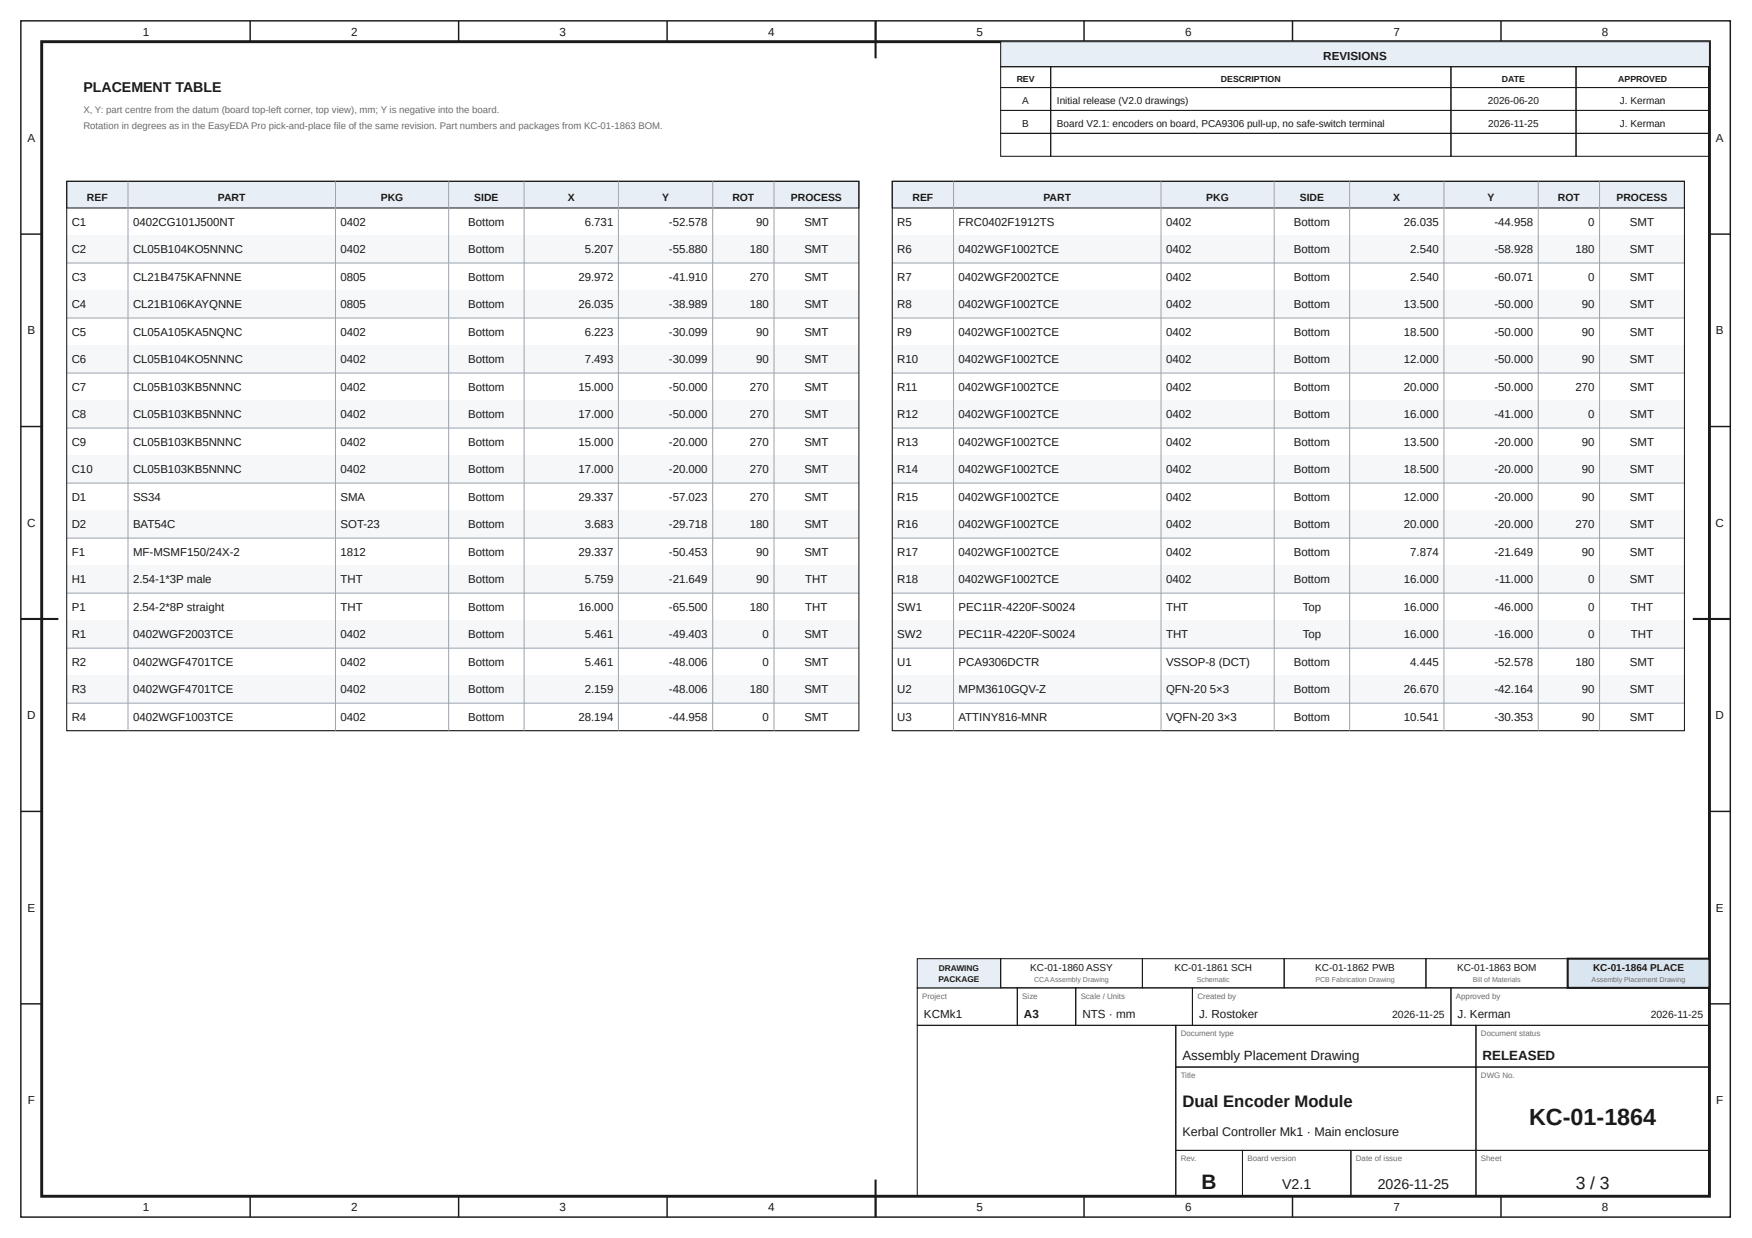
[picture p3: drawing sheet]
<svg xmlns="http://www.w3.org/2000/svg" width="420mm" height="297mm" viewBox="0 0 420 297" stroke-linecap="round" stroke-linejoin="round" font-family="sans-serif">
<defs><g id="words">
<text font-size="5.6" fill="#1a1a1a" x="366.7" y="270">KC-01-1864</text>
<text font-size="5" fill="#1a1a1a" x="288.2" y="285.2">B</text>
<text font-size="4.2" fill="#1a1a1a" x="377.9" y="285.2">3 / 3</text>
<text font-size="4" fill="#1a1a1a" x="283.6" y="265.5">Dual Encoder Module</text>
<g font-size="3.4" fill="#1a1a1a">
<text x="20" y="22">PLACEMENT TABLE</text>
<text x="307.5" y="285.2">V2.1</text>
<text x="330.4" y="285.2">2026-11-25</text>
</g>
<g font-size="3.2" fill="#1a1a1a">
<text x="283.6" y="254.2">Assembly Placement Drawing</text>
<text x="355.6" y="254.2">RELEASED</text>
</g>
<text font-size="3" fill="#1a1a1a" x="283.6" y="272.5">Kerbal Controller Mk1 · Main enclosure</text>
<g font-size="2.8" fill="#1a1a1a">
<text x="34.2" y="8.6">1</text>
<text x="84.2" y="8.6">2</text>
<text x="134.2" y="8.6">3</text>
<text x="184.2" y="8.6">4</text>
<text x="234.2" y="8.6">5</text>
<text x="284.2" y="8.6">6</text>
<text x="334.2" y="8.6">7</text>
<text x="384.2" y="8.6">8</text>
<text x="317.4" y="14.3">REVISIONS</text>
<text x="6.6" y="34.1">A</text>
<text x="411.6" y="34.1">A</text>
<text x="6.6" y="80.2">B</text>
<text x="411.6" y="80.2">B</text>
<text x="6.5" y="126.4">C</text>
<text x="411.5" y="126.4">C</text>
<text x="6.5" y="172.6">D</text>
<text x="411.5" y="172.6">D</text>
<text x="6.6" y="218.7">E</text>
<text x="411.6" y="218.7">E</text>
<text x="221.6" y="244.2">KCMk1</text>
<text x="245.6" y="244.2">A3</text>
<text x="259.6" y="244.2">NTS · mm</text>
<text x="287.6" y="244.2">J. Rostoker</text>
<text x="349.6" y="244.2">J. Kerman</text>
<text x="6.6" y="264.9">F</text>
<text x="411.6" y="264.9">F</text>
<text x="34.2" y="290.6">1</text>
<text x="84.2" y="290.6">2</text>
<text x="134.2" y="290.6">3</text>
<text x="184.2" y="290.6">4</text>
<text x="234.2" y="290.6">5</text>
<text x="284.2" y="290.6">6</text>
<text x="334.2" y="290.6">7</text>
<text x="384.2" y="290.6">8</text>
</g>
<g font-size="2.7" fill="#1a1a1a">
<text x="17.2" y="54.2">C1</text>
<text x="31.9" y="54.2">0402CG101J500NT</text>
<text x="81.7" y="54.2">0402</text>
<text x="112.3" y="54.2">Bottom</text>
<text x="140.2" y="54.2">6.731</text>
<text x="160.4" y="54.2">-52.578</text>
<text x="181.4" y="54.2">90</text>
<text x="192.9" y="54.2">SMT</text>
<text x="215.2" y="54.2">R5</text>
<text x="229.9" y="54.2">FRC0402F1912TS</text>
<text x="279.7" y="54.2">0402</text>
<text x="310.3" y="54.2">Bottom</text>
<text x="336.7" y="54.2">26.035</text>
<text x="358.4" y="54.2">-44.958</text>
<text x="380.9" y="54.2">0</text>
<text x="390.9" y="54.2">SMT</text>
<text x="17.2" y="60.8">C2</text>
<text x="31.9" y="60.8">CL05B104KO5NNNC</text>
<text x="81.7" y="60.8">0402</text>
<text x="112.3" y="60.8">Bottom</text>
<text x="140.2" y="60.8">5.207</text>
<text x="160.4" y="60.8">-55.880</text>
<text x="179.9" y="60.8">180</text>
<text x="192.9" y="60.8">SMT</text>
<text x="215.2" y="60.8">R6</text>
<text x="229.9" y="60.8">0402WGF1002TCE</text>
<text x="279.7" y="60.8">0402</text>
<text x="310.3" y="60.8">Bottom</text>
<text x="338.2" y="60.8">2.540</text>
<text x="358.4" y="60.8">-58.928</text>
<text x="377.9" y="60.8">180</text>
<text x="390.9" y="60.8">SMT</text>
<text x="17.2" y="67.4">C3</text>
<text x="31.9" y="67.4">CL21B475KAFNNNE</text>
<text x="81.7" y="67.4">0805</text>
<text x="112.3" y="67.4">Bottom</text>
<text x="138.7" y="67.4">29.972</text>
<text x="160.4" y="67.4">-41.910</text>
<text x="179.9" y="67.4">270</text>
<text x="192.9" y="67.4">SMT</text>
<text x="215.2" y="67.4">R7</text>
<text x="229.9" y="67.4">0402WGF2002TCE</text>
<text x="279.7" y="67.4">0402</text>
<text x="310.3" y="67.4">Bottom</text>
<text x="338.2" y="67.4">2.540</text>
<text x="358.4" y="67.4">-60.071</text>
<text x="380.9" y="67.4">0</text>
<text x="390.9" y="67.4">SMT</text>
<text x="17.2" y="74">C4</text>
<text x="31.9" y="74">CL21B106KAYQNNE</text>
<text x="81.7" y="74">0805</text>
<text x="112.3" y="74">Bottom</text>
<text x="138.7" y="74">26.035</text>
<text x="160.4" y="74">-38.989</text>
<text x="179.9" y="74">180</text>
<text x="192.9" y="74">SMT</text>
<text x="215.2" y="74">R8</text>
<text x="229.9" y="74">0402WGF1002TCE</text>
<text x="279.7" y="74">0402</text>
<text x="310.3" y="74">Bottom</text>
<text x="336.7" y="74">13.500</text>
<text x="358.4" y="74">-50.000</text>
<text x="379.4" y="74">90</text>
<text x="390.9" y="74">SMT</text>
<text x="17.2" y="80.6">C5</text>
<text x="31.9" y="80.6">CL05A105KA5NQNC</text>
<text x="81.7" y="80.6">0402</text>
<text x="112.3" y="80.6">Bottom</text>
<text x="140.2" y="80.6">6.223</text>
<text x="160.4" y="80.6">-30.099</text>
<text x="181.4" y="80.6">90</text>
<text x="192.9" y="80.6">SMT</text>
<text x="215.2" y="80.6">R9</text>
<text x="229.9" y="80.6">0402WGF1002TCE</text>
<text x="279.7" y="80.6">0402</text>
<text x="310.3" y="80.6">Bottom</text>
<text x="336.7" y="80.6">18.500</text>
<text x="358.4" y="80.6">-50.000</text>
<text x="379.4" y="80.6">90</text>
<text x="390.9" y="80.6">SMT</text>
<text x="17.2" y="87.2">C6</text>
<text x="31.9" y="87.2">CL05B104KO5NNNC</text>
<text x="81.7" y="87.2">0402</text>
<text x="112.3" y="87.2">Bottom</text>
<text x="140.2" y="87.2">7.493</text>
<text x="160.4" y="87.2">-30.099</text>
<text x="181.4" y="87.2">90</text>
<text x="192.9" y="87.2">SMT</text>
<text x="215.2" y="87.2">R10</text>
<text x="229.9" y="87.2">0402WGF1002TCE</text>
<text x="279.7" y="87.2">0402</text>
<text x="310.3" y="87.2">Bottom</text>
<text x="336.7" y="87.2">12.000</text>
<text x="358.4" y="87.2">-50.000</text>
<text x="379.4" y="87.2">90</text>
<text x="390.9" y="87.2">SMT</text>
<text x="17.2" y="93.8">C7</text>
<text x="31.9" y="93.8">CL05B103KB5NNNC</text>
<text x="81.7" y="93.8">0402</text>
<text x="112.3" y="93.8">Bottom</text>
<text x="138.7" y="93.8">15.000</text>
<text x="160.4" y="93.8">-50.000</text>
<text x="179.9" y="93.8">270</text>
<text x="192.9" y="93.8">SMT</text>
<text x="215.2" y="93.8">R11</text>
<text x="229.9" y="93.8">0402WGF1002TCE</text>
<text x="279.7" y="93.8">0402</text>
<text x="310.3" y="93.8">Bottom</text>
<text x="336.7" y="93.8">20.000</text>
<text x="358.4" y="93.8">-50.000</text>
<text x="377.9" y="93.8">270</text>
<text x="390.9" y="93.8">SMT</text>
<text x="17.2" y="100.4">C8</text>
<text x="31.9" y="100.4">CL05B103KB5NNNC</text>
<text x="81.7" y="100.4">0402</text>
<text x="112.3" y="100.4">Bottom</text>
<text x="138.7" y="100.4">17.000</text>
<text x="160.4" y="100.4">-50.000</text>
<text x="179.9" y="100.4">270</text>
<text x="192.9" y="100.4">SMT</text>
<text x="215.2" y="100.4">R12</text>
<text x="229.9" y="100.4">0402WGF1002TCE</text>
<text x="279.7" y="100.4">0402</text>
<text x="310.3" y="100.4">Bottom</text>
<text x="336.7" y="100.4">16.000</text>
<text x="358.4" y="100.4">-41.000</text>
<text x="380.9" y="100.4">0</text>
<text x="390.9" y="100.4">SMT</text>
<text x="17.2" y="107">C9</text>
<text x="31.9" y="107">CL05B103KB5NNNC</text>
<text x="81.7" y="107">0402</text>
<text x="112.3" y="107">Bottom</text>
<text x="138.7" y="107">15.000</text>
<text x="160.4" y="107">-20.000</text>
<text x="179.9" y="107">270</text>
<text x="192.9" y="107">SMT</text>
<text x="215.2" y="107">R13</text>
<text x="229.9" y="107">0402WGF1002TCE</text>
<text x="279.7" y="107">0402</text>
<text x="310.3" y="107">Bottom</text>
<text x="336.7" y="107">13.500</text>
<text x="358.4" y="107">-20.000</text>
<text x="379.4" y="107">90</text>
<text x="390.9" y="107">SMT</text>
<text x="17.2" y="113.6">C10</text>
<text x="31.9" y="113.6">CL05B103KB5NNNC</text>
<text x="81.7" y="113.6">0402</text>
<text x="112.3" y="113.6">Bottom</text>
<text x="138.7" y="113.6">17.000</text>
<text x="160.4" y="113.6">-20.000</text>
<text x="179.9" y="113.6">270</text>
<text x="192.9" y="113.6">SMT</text>
<text x="215.2" y="113.6">R14</text>
<text x="229.9" y="113.6">0402WGF1002TCE</text>
<text x="279.7" y="113.6">0402</text>
<text x="310.3" y="113.6">Bottom</text>
<text x="336.7" y="113.6">18.500</text>
<text x="358.4" y="113.6">-20.000</text>
<text x="379.4" y="113.6">90</text>
<text x="390.9" y="113.6">SMT</text>
<text x="17.2" y="120.2">D1</text>
<text x="31.9" y="120.2">SS34</text>
<text x="81.7" y="120.2">SMA</text>
<text x="112.3" y="120.2">Bottom</text>
<text x="138.7" y="120.2">29.337</text>
<text x="160.4" y="120.2">-57.023</text>
<text x="179.9" y="120.2">270</text>
<text x="192.9" y="120.2">SMT</text>
<text x="215.2" y="120.2">R15</text>
<text x="229.9" y="120.2">0402WGF1002TCE</text>
<text x="279.7" y="120.2">0402</text>
<text x="310.3" y="120.2">Bottom</text>
<text x="336.7" y="120.2">12.000</text>
<text x="358.4" y="120.2">-20.000</text>
<text x="379.4" y="120.2">90</text>
<text x="390.9" y="120.2">SMT</text>
<text x="17.2" y="126.8">D2</text>
<text x="31.9" y="126.8">BAT54C</text>
<text x="81.7" y="126.8">SOT-23</text>
<text x="112.3" y="126.8">Bottom</text>
<text x="140.2" y="126.8">3.683</text>
<text x="160.4" y="126.8">-29.718</text>
<text x="179.9" y="126.8">180</text>
<text x="192.9" y="126.8">SMT</text>
<text x="215.2" y="126.8">R16</text>
<text x="229.9" y="126.8">0402WGF1002TCE</text>
<text x="279.7" y="126.8">0402</text>
<text x="310.3" y="126.8">Bottom</text>
<text x="336.7" y="126.8">20.000</text>
<text x="358.4" y="126.8">-20.000</text>
<text x="377.9" y="126.8">270</text>
<text x="390.9" y="126.8">SMT</text>
<text x="17.2" y="133.4">F1</text>
<text x="31.9" y="133.4">MF-MSMF150/24X-2</text>
<text x="81.7" y="133.4">1812</text>
<text x="112.3" y="133.4">Bottom</text>
<text x="138.7" y="133.4">29.337</text>
<text x="160.4" y="133.4">-50.453</text>
<text x="181.4" y="133.4">90</text>
<text x="192.9" y="133.4">SMT</text>
<text x="215.2" y="133.4">R17</text>
<text x="229.9" y="133.4">0402WGF1002TCE</text>
<text x="279.7" y="133.4">0402</text>
<text x="310.3" y="133.4">Bottom</text>
<text x="338.2" y="133.4">7.874</text>
<text x="358.4" y="133.4">-21.649</text>
<text x="379.4" y="133.4">90</text>
<text x="390.9" y="133.4">SMT</text>
<text x="17.2" y="140">H1</text>
<text x="31.9" y="140">2.54-1*3P male</text>
<text x="81.7" y="140">THT</text>
<text x="112.3" y="140">Bottom</text>
<text x="140.2" y="140">5.759</text>
<text x="160.4" y="140">-21.649</text>
<text x="181.4" y="140">90</text>
<text x="193.1" y="140">THT</text>
<text x="215.2" y="140">R18</text>
<text x="229.9" y="140">0402WGF1002TCE</text>
<text x="279.7" y="140">0402</text>
<text x="310.3" y="140">Bottom</text>
<text x="336.7" y="140">16.000</text>
<text x="358.6" y="140">-11.000</text>
<text x="380.9" y="140">0</text>
<text x="390.9" y="140">SMT</text>
<text x="17.2" y="146.6">P1</text>
<text x="31.9" y="146.6">2.54-2*8P straight</text>
<text x="81.7" y="146.6">THT</text>
<text x="112.3" y="146.6">Bottom</text>
<text x="138.7" y="146.6">16.000</text>
<text x="160.4" y="146.6">-65.500</text>
<text x="179.9" y="146.6">180</text>
<text x="193.1" y="146.6">THT</text>
<text x="215.2" y="146.6">SW1</text>
<text x="229.9" y="146.6">PEC11R-4220F-S0024</text>
<text x="279.7" y="146.6">THT</text>
<text x="312.4" y="146.6">Top</text>
<text x="336.7" y="146.6">16.000</text>
<text x="358.4" y="146.6">-46.000</text>
<text x="380.9" y="146.6">0</text>
<text x="391.1" y="146.6">THT</text>
<text x="17.2" y="153.2">R1</text>
<text x="31.9" y="153.2">0402WGF2003TCE</text>
<text x="81.7" y="153.2">0402</text>
<text x="112.3" y="153.2">Bottom</text>
<text x="140.2" y="153.2">5.461</text>
<text x="160.4" y="153.2">-49.403</text>
<text x="182.9" y="153.2">0</text>
<text x="192.9" y="153.2">SMT</text>
<text x="215.2" y="153.2">SW2</text>
<text x="229.9" y="153.2">PEC11R-4220F-S0024</text>
<text x="279.7" y="153.2">THT</text>
<text x="312.4" y="153.2">Top</text>
<text x="336.7" y="153.2">16.000</text>
<text x="358.4" y="153.2">-16.000</text>
<text x="380.9" y="153.2">0</text>
<text x="391.1" y="153.2">THT</text>
<text x="17.2" y="159.8">R2</text>
<text x="31.9" y="159.8">0402WGF4701TCE</text>
<text x="81.7" y="159.8">0402</text>
<text x="112.3" y="159.8">Bottom</text>
<text x="140.2" y="159.8">5.461</text>
<text x="160.4" y="159.8">-48.006</text>
<text x="182.9" y="159.8">0</text>
<text x="192.9" y="159.8">SMT</text>
<text x="215.2" y="159.8">U1</text>
<text x="229.9" y="159.8">PCA9306DCTR</text>
<text x="279.7" y="159.8">VSSOP-8 (DCT)</text>
<text x="310.3" y="159.8">Bottom</text>
<text x="338.2" y="159.8">4.445</text>
<text x="358.4" y="159.8">-52.578</text>
<text x="377.9" y="159.8">180</text>
<text x="390.9" y="159.8">SMT</text>
<text x="17.2" y="166.4">R3</text>
<text x="31.9" y="166.4">0402WGF4701TCE</text>
<text x="81.7" y="166.4">0402</text>
<text x="112.3" y="166.4">Bottom</text>
<text x="140.2" y="166.4">2.159</text>
<text x="160.4" y="166.4">-48.006</text>
<text x="179.9" y="166.4">180</text>
<text x="192.9" y="166.4">SMT</text>
<text x="215.2" y="166.4">U2</text>
<text x="229.9" y="166.4">MPM3610GQV-Z</text>
<text x="279.7" y="166.4">QFN-20</text>
<text x="290.2" y="166.4">5×3</text>
<text x="310.3" y="166.4">Bottom</text>
<text x="336.7" y="166.4">26.670</text>
<text x="358.4" y="166.4">-42.164</text>
<text x="379.4" y="166.4">90</text>
<text x="390.9" y="166.4">SMT</text>
<text x="17.2" y="173">R4</text>
<text x="31.9" y="173">0402WGF1003TCE</text>
<text x="81.7" y="173">0402</text>
<text x="112.3" y="173">Bottom</text>
<text x="138.7" y="173">28.194</text>
<text x="160.4" y="173">-44.958</text>
<text x="182.9" y="173">0</text>
<text x="192.9" y="173">SMT</text>
<text x="215.2" y="173">U3</text>
<text x="229.9" y="173">ATTINY816-MNR</text>
<text x="279.7" y="173">VQFN-20</text>
<text x="292" y="173">3×3</text>
<text x="310.3" y="173">Bottom</text>
<text x="336.7" y="173">10.541</text>
<text x="358.4" y="173">-30.353</text>
<text x="379.4" y="173">90</text>
<text x="390.9" y="173">SMT</text>
</g>
<g font-size="2.5" fill="#1a1a1a">
<text x="20.9" y="48.3">REF</text>
<text x="52.3" y="48.3">PART</text>
<text x="91.3" y="48.3">PKG</text>
<text x="113.7" y="48.3">SIDE</text>
<text x="136.2" y="48.3">X</text>
<text x="158.8" y="48.3">Y</text>
<text x="175.7" y="48.3">ROT</text>
<text x="189.7" y="48.3">PROCESS</text>
<text x="218.9" y="48.3">REF</text>
<text x="250.3" y="48.3">PART</text>
<text x="289.3" y="48.3">PKG</text>
<text x="311.7" y="48.3">SIDE</text>
<text x="334.2" y="48.3">X</text>
<text x="356.8" y="48.3">Y</text>
<text x="373.7" y="48.3">ROT</text>
<text x="387.7" y="48.3">PROCESS</text>
<text x="333.9" y="244.2">2026-11-25</text>
<text x="395.9" y="244.2">2026-11-25</text>
</g>
<g font-size="2.4" fill="#1a1a1a">
<text x="245.2" y="24.9">A</text>
<text x="253.5" y="24.9">Initial release (V2.0 drawings)</text>
<text x="356.9" y="24.9">2026-06-20</text>
<text x="388.5" y="24.9">J. Kerman</text>
<text x="245.2" y="30.4">B</text>
<text x="253.5" y="30.4">Board V2.1: encoders on board, PCA9306 pull-up, no safe-switch terminal</text>
<text x="357" y="30.4">2026-11-25</text>
<text x="388.5" y="30.4">J. Kerman</text>
<text x="247.1" y="233">KC-01-1860 ASSY</text>
<text x="281.7" y="233">KC-01-1861 SCH</text>
<text x="315.5" y="233">KC-01-1862 PWB</text>
<text x="349.5" y="233">KC-01-1863 BOM</text>
<text x="382.1" y="233">KC-01-1864 PLACE</text>
</g>
<g font-size="2.3" fill="#6b6b6b">
<text x="20" y="27">X, Y: part centre from the datum (board top-left corner, top view), mm; Y is negative into the board.</text>
<text x="20" y="31">Rotation in degrees as in the EasyEDA Pro pick-and-place file of the same revision. Part numbers and packages from KC-01-1863 BOM.</text>
</g>
<g font-size="2.1" fill="#1a1a1a">
<text x="243.8" y="19.6">REV</text>
<text x="292.8" y="19.6">DESCRIPTION</text>
<text x="360.2" y="19.6">DATE</text>
<text x="388.1" y="19.6">APPROVED</text>
</g>
<g font-size="2" fill="#1a1a1a">
<text x="225.2" y="233">DRAWING</text>
<text x="225.1" y="235.6">PACKAGE</text>
</g>
<g font-size="1.9" fill="#6b6b6b">
<text x="221.2" y="239.6">Project</text>
<text x="245.2" y="239.6">Size</text>
<text x="259.2" y="239.6">Scale / Units</text>
<text x="287.2" y="239.6">Created by</text>
<text x="349.2" y="239.6">Approved by</text>
<text x="283.2" y="248.6">Document type</text>
<text x="355.2" y="248.6">Document status</text>
<text x="283.2" y="258.6">Title</text>
<text x="355.2" y="258.6">DWG No.</text>
<text x="283.2" y="278.6">Rev.</text>
<text x="299.2" y="278.6">Board version</text>
<text x="325.2" y="278.6">Date of issue</text>
<text x="355.2" y="278.6">Sheet</text>
</g>
<g font-size="1.7" fill="#6b6b6b">
<text x="248" y="235.7">CCAAssembly Drawing</text>
<text x="287" y="235.7">Schematic</text>
<text x="315.5" y="235.7">PCB Fabrication Drawing</text>
<text x="353.2" y="235.7">Bill of Materials</text>
<text x="381.7" y="235.7">Assembly Placement Drawing</text>
</g>
</g></defs>
<g fill="none" stroke="#1a1a1a" stroke-width=".35">
<path d="M5 5h410v287h-410zM60 5v5M110 5v5M160 5v5M210 5v5M260 5v5M310 5v5M360 5v5M5 56.2h5M410 56.2h5M5 102.3h5M410 102.3h5"/>
<path d="M5 148.5h5M410 148.5h5M5 194.7h5M410 194.7h5M5 240.8h5M410 240.8h5M60 287v5M110 287v5M160 287v5M210 287v5M260 287v5M310 287v5"/>
<path d="M360 287v5"/>
</g>
<path d="M10 10h400v277h-400z" fill="none" stroke="#1a1a1a" stroke-width=".7" stroke-linecap="butt"/>
<path d="M210 5v9M5 148.5h9M406 148.5h9M210 283v9" fill="none" stroke="#1a1a1a" stroke-width=".5"/>
<path d="M240 10h170v6h-170z" fill="#e8eef5"/>
<g fill="none" stroke="#1a1a1a" stroke-width=".25">
<path d="M240 10h170v6h-170zM240 16h12v5h-12zM252 16h96v5h-96zM348 16h30v5h-30zM378 16h32v5h-32zM240 21h12v5.5h-12zM240 26.5h12v5.5h-12zM240 32h12v5.5h-12zM252 21h96v5.5h-96zM252 26.5h96v5.5h-96zM252 32h96v5.5h-96zM348 21h30v5.5h-30z"/>
<path d="M348 26.5h30v5.5h-30zM348 32h30v5.5h-30zM378 21h32v5.5h-32zM378 26.5h32v5.5h-32zM378 32h32v5.5h-32zM220 237h24v9h-24zM244 237h14v9h-14zM258 237h28v9h-28zM286 237h62v9h-62zM348 237h62v9h-62zM220 246h62v41h-62zM282 246h72v10h-72z"/>
<path d="M282 256h72v20h-72zM354 246h56v10h-56zM354 256h56v20h-56zM282 276h16v11h-16zM298 276h26v11h-26zM324 276h30v11h-30zM354 276h56v11h-56z"/>
</g>
<path d="M220 230h20v7h-20z" fill="#e8eef5"/>
<path d="M220 230h20v7h-20zM240 230h34v7h-34zM274 230h34v7h-34zM308 230h34v7h-34zM342 230h34v7h-34z" fill="none" stroke="#1a1a1a" stroke-width=".25"/>
<path d="M376 230h34v7h-34z" fill="#d9e6f2"/>
<path d="M376 230h34v7h-34z" fill="none" stroke="#1a1a1a" stroke-width=".5"/>
<path d="M16 43.5h190v6.4h-190z" fill="#e8eef5"/>
<path d="M16 43.5h190v6.4h-190z" fill="none" stroke="#1a1a1a" stroke-width=".25"/>
<path d="M16 56.5h190" fill="none" stroke="#9aa3ad" stroke-width=".24"/>
<path d="M16 56.5h190v6.6h-190z" fill="#f5f7f9"/>
<path d="M16 63.1h190M16 69.7h190" fill="none" stroke="#9aa3ad" stroke-width=".24"/>
<path d="M16 69.7h190v6.6h-190z" fill="#f5f7f9"/>
<path d="M16 76.3h190M16 82.9h190" fill="none" stroke="#9aa3ad" stroke-width=".24"/>
<path d="M16 82.9h190v6.6h-190z" fill="#f5f7f9"/>
<path d="M16 89.5h190M16 96.1h190" fill="none" stroke="#9aa3ad" stroke-width=".24"/>
<path d="M16 96.1h190v6.6h-190z" fill="#f5f7f9"/>
<path d="M16 102.7h190M16 109.3h190" fill="none" stroke="#9aa3ad" stroke-width=".24"/>
<path d="M16 109.3h190v6.6h-190z" fill="#f5f7f9"/>
<path d="M16 115.9h190M16 122.5h190" fill="none" stroke="#9aa3ad" stroke-width=".24"/>
<path d="M16 122.5h190v6.6h-190z" fill="#f5f7f9"/>
<path d="M16 129.1h190M16 135.7h190" fill="none" stroke="#9aa3ad" stroke-width=".24"/>
<path d="M16 135.7h190v6.6h-190z" fill="#f5f7f9"/>
<path d="M16 142.3h190M16 148.9h190" fill="none" stroke="#9aa3ad" stroke-width=".24"/>
<path d="M16 148.9h190v6.6h-190z" fill="#f5f7f9"/>
<path d="M16 155.5h190M16 162.1h190" fill="none" stroke="#9aa3ad" stroke-width=".24"/>
<path d="M16 162.1h190v6.6h-190z" fill="#f5f7f9"/>
<path d="M30.7 43.5v131.8M80.5 43.5v131.8M107.6 43.5v131.8M125.7 43.5v131.8M148.3 43.5v131.8M170.9 43.5v131.8M185.6 43.5v131.8M16 168.7h190M16 175.3h190" fill="none" stroke="#9aa3ad" stroke-width=".24"/>
<path d="M16 43.5h190v131.8h-190z" fill="none" stroke="#1a1a1a" stroke-width=".25"/>
<path d="M214 43.5h190v6.4h-190z" fill="#e8eef5"/>
<path d="M214 43.5h190v6.4h-190z" fill="none" stroke="#1a1a1a" stroke-width=".25"/>
<path d="M214 56.5h190" fill="none" stroke="#9aa3ad" stroke-width=".24"/>
<path d="M214 56.5h190v6.6h-190z" fill="#f5f7f9"/>
<path d="M214 63.1h190M214 69.7h190" fill="none" stroke="#9aa3ad" stroke-width=".24"/>
<path d="M214 69.7h190v6.6h-190z" fill="#f5f7f9"/>
<path d="M214 76.3h190M214 82.9h190" fill="none" stroke="#9aa3ad" stroke-width=".24"/>
<path d="M214 82.9h190v6.6h-190z" fill="#f5f7f9"/>
<path d="M214 89.5h190M214 96.1h190" fill="none" stroke="#9aa3ad" stroke-width=".24"/>
<path d="M214 96.1h190v6.6h-190z" fill="#f5f7f9"/>
<path d="M214 102.7h190M214 109.3h190" fill="none" stroke="#9aa3ad" stroke-width=".24"/>
<path d="M214 109.3h190v6.6h-190z" fill="#f5f7f9"/>
<path d="M214 115.9h190M214 122.5h190" fill="none" stroke="#9aa3ad" stroke-width=".24"/>
<path d="M214 122.5h190v6.6h-190z" fill="#f5f7f9"/>
<path d="M214 129.1h190M214 135.7h190" fill="none" stroke="#9aa3ad" stroke-width=".24"/>
<path d="M214 135.7h190v6.6h-190z" fill="#f5f7f9"/>
<path d="M214 142.3h190M214 148.9h190" fill="none" stroke="#9aa3ad" stroke-width=".24"/>
<path d="M214 148.9h190v6.6h-190z" fill="#f5f7f9"/>
<path d="M214 155.5h190M214 162.1h190" fill="none" stroke="#9aa3ad" stroke-width=".24"/>
<path d="M214 162.1h190v6.6h-190z" fill="#f5f7f9"/>
<path d="M228.7 43.5v131.8M278.5 43.5v131.8M305.6 43.5v131.8M323.7 43.5v131.8M346.3 43.5v131.8M368.9 43.5v131.8M383.6 43.5v131.8M214 168.7h190M214 175.3h190" fill="none" stroke="#9aa3ad" stroke-width=".24"/>
<path d="M214 43.5h190v131.8h-190z" fill="none" stroke="#1a1a1a" stroke-width=".25"/>
<use href="#words"/>
</svg>
